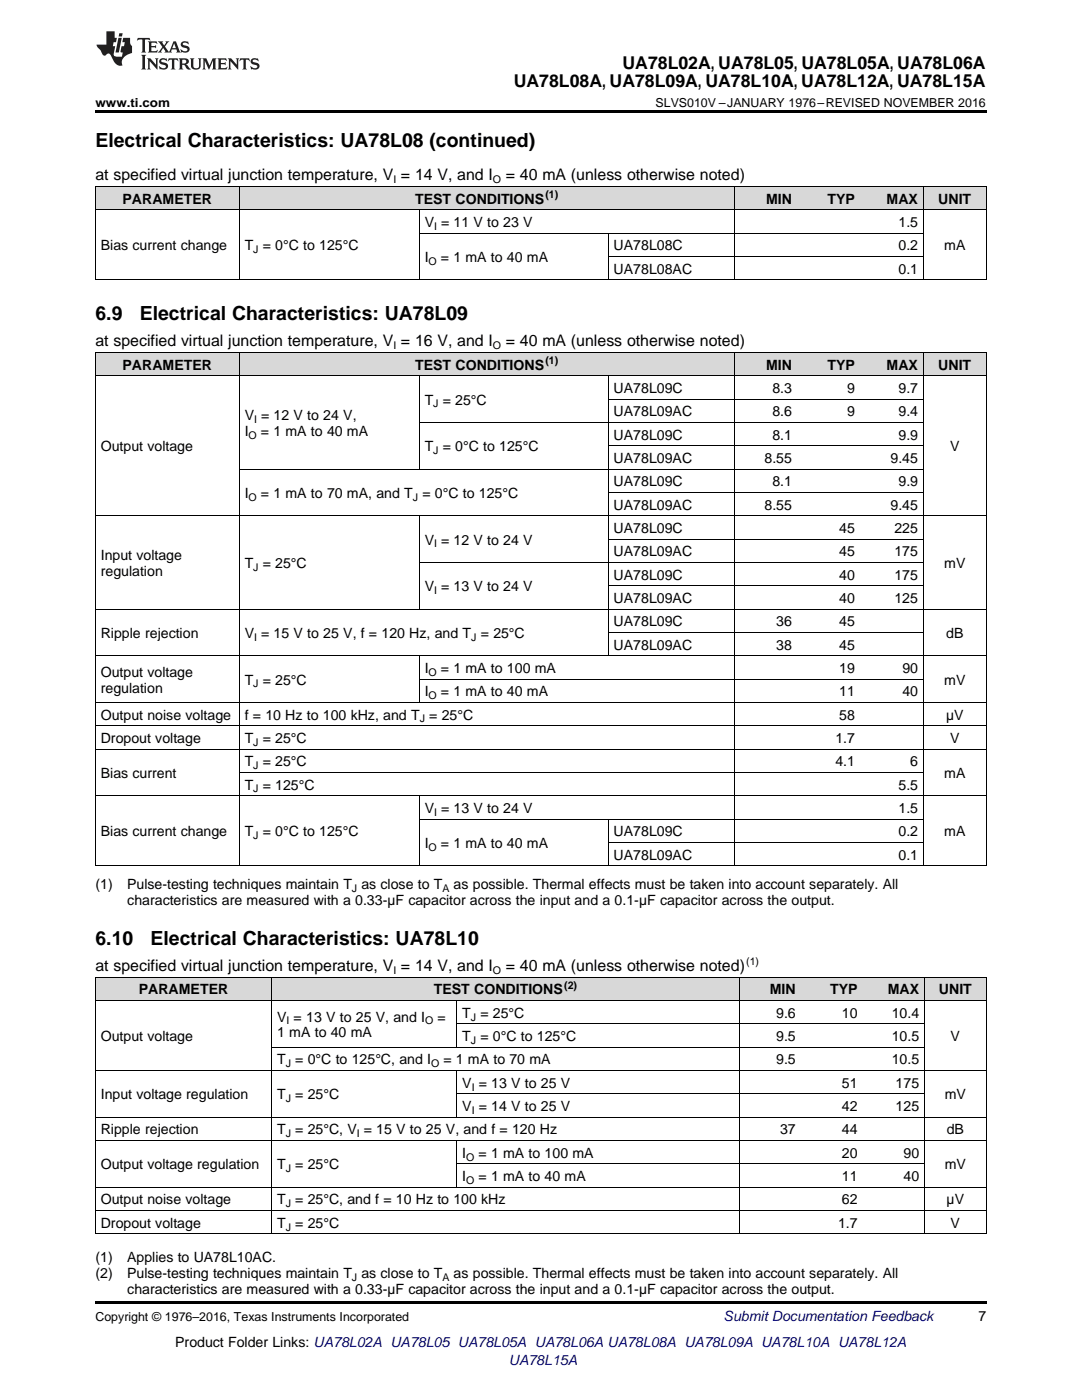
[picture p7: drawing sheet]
<svg xmlns="http://www.w3.org/2000/svg" width="216mm" height="279mm" viewBox="0 0 216 279" stroke-linecap="round" stroke-linejoin="round" font-family="sans-serif">
<defs><g id="words">
<g font-size="3.9">
<text x="19" y="29.3">Electrical Characteristics: UA78L08 (continued)</text>
<text x="19" y="64">6.9</text>
<text x="27.9" y="64">Electrical Characteristics: UA78L09</text>
<text x="19" y="188.7">6.10</text>
<text x="30.1" y="188.7">Electrical Characteristics: UA78L10</text>
</g>
<g font-size="3.5">
<text x="102.5" y="17.3">UA78L08A, UA78L09A, UA78L10A, UA78L12A, UA78L15A</text>
<text x="124.2" y="13.8">UA78L02A, UA78L05, UA78L05A, UA78L06A</text>
</g>
<g font-size="3.2">
<text x="19" y="36">at specified virtual junction temperature, V = 14 V, and I</text>
<text x="100.9" y="36">= 40 mA (unless otherwise noted)</text>
<text x="19" y="69.1">at specified virtual junction temperature, V = 16 V, and I</text>
<text x="100.9" y="69.1">= 40 mA (unless otherwise noted)</text>
<text x="19" y="193.8">at specified virtual junction temperature, V = 14 V, and I</text>
<text x="100.9" y="193.8">= 40 mA (unless otherwise noted)</text>
</g>
<g font-size="2.8">
<text x="24.4" y="40.6">PARAMETER</text>
<text x="82.8" y="40.6">TEST CONDITIONS</text>
<text x="152.9" y="40.6">MIN</text>
<text x="165.1" y="40.6">TYP</text>
<text x="176.9" y="40.6">MAX</text>
<text x="187.2" y="40.6">UNIT</text>
<text x="84.7" y="45.3">V = 11 V to 23 V</text>
<text x="179.3" y="45.3">1.5</text>
<text x="20.1" y="50">Bias current change</text>
<text x="48.8" y="50">T = 0°C to 125°C</text>
<text x="84.7" y="52.3">I</text>
<text x="88" y="52.3">= 1 mA to 40 mA</text>
<text x="122.4" y="50">UA78L08C</text>
<text x="179.3" y="50">0.2</text>
<text x="188.4" y="50">mA</text>
<text x="122.4" y="54.6">UA78L08AC</text>
<text x="179.3" y="54.6">0.1</text>
<text x="24.4" y="73.8">PARAMETER</text>
<text x="82.8" y="73.8">TEST CONDITIONS</text>
<text x="152.9" y="73.8">MIN</text>
<text x="165.1" y="73.8">TYP</text>
<text x="176.9" y="73.8">MAX</text>
<text x="187.2" y="73.8">UNIT</text>
<text x="48.8" y="83.8">V = 12 V to 24 V,</text>
<text x="84.7" y="80.8">T = 25°C</text>
<text x="122.4" y="78.4">UA78L09C</text>
<text x="122.4" y="83.1">UA78L09AC</text>
<text x="154.1" y="78.4">8.3</text>
<text x="154.1" y="83.1">8.6</text>
<text x="169" y="78.4">9</text>
<text x="169" y="83.1">9</text>
<text x="179.3" y="78.4">9.7</text>
<text x="179.3" y="83.1">9.4</text>
<text x="48.8" y="87">I</text>
<text x="52.1" y="87">= 1 mA to 40 mA</text>
<text x="122.4" y="87.7">UA78L09C</text>
<text x="154.1" y="87.7">8.1</text>
<text x="179.3" y="87.7">9.9</text>
<text x="20.1" y="90.1">Output voltage</text>
<text x="84.7" y="90.1">T = 0°C to 125°C</text>
<text x="122.4" y="92.4">UA78L09AC</text>
<text x="152.5" y="92.4">8.55</text>
<text x="177.7" y="92.4">9.45</text>
<text x="189.6" y="90.1">V</text>
<text x="48.8" y="99.4">I</text>
<text x="52.1" y="99.4">= 1 mA to 70 mA, and T = 0°C to 125°C</text>
<text x="122.4" y="97">UA78L09C</text>
<text x="122.4" y="101.7">UA78L09AC</text>
<text x="152.5" y="101.7">8.55</text>
<text x="154.1" y="97">8.1</text>
<text x="177.7" y="101.7">9.45</text>
<text x="179.3" y="97">9.9</text>
<text x="122.4" y="106.4">UA78L09C</text>
<text x="167.5" y="106.4">45</text>
<text x="178.5" y="106.4">225</text>
<text x="20.1" y="111.8">Input voltage</text>
<text x="48.8" y="113.3">T = 25°C</text>
<text x="84.7" y="108.7">V = 12 V to 24 V</text>
<text x="122.4" y="111">UA78L09AC</text>
<text x="167.5" y="111">45</text>
<text x="178.5" y="111">175</text>
<text x="188.4" y="113.3">mV</text>
<text x="20.1" y="114.9">regulation</text>
<text x="84.7" y="118">V = 13 V to 24 V</text>
<text x="122.4" y="115.7">UA78L09C</text>
<text x="167.5" y="115.7">40</text>
<text x="178.5" y="115.7">175</text>
<text x="122.4" y="120.3">UA78L09AC</text>
<text x="122.4" y="125">UA78L09C</text>
<text x="154.9" y="125">36</text>
<text x="167.5" y="120.3">40</text>
<text x="167.5" y="125">45</text>
<text x="178.5" y="120.3">125</text>
<text x="20.1" y="127.3">Ripple rejection</text>
<text x="48.8" y="127.3">V = 15 V to 25 V, f = 120 Hz, and T = 25°C</text>
<text x="122.4" y="129.6">UA78L09AC</text>
<text x="154.9" y="129.6">38</text>
<text x="167.5" y="129.6">45</text>
<text x="188.8" y="127.3">dB</text>
<text x="20.1" y="135">Output voltage</text>
<text x="48.8" y="136.6">T = 25°C</text>
<text x="84.7" y="134.3">I</text>
<text x="88" y="134.3">= 1 mA to 100 mA</text>
<text x="167.5" y="134.3">19</text>
<text x="180.1" y="134.3">90</text>
<text x="188.4" y="136.6">mV</text>
<text x="20.1" y="138.2">regulation</text>
<text x="20.1" y="143.6">Output noise voltage</text>
<text x="48.8" y="143.6">f = 10 Hz to 100 kHz, and T = 25°C</text>
<text x="84.7" y="139">I</text>
<text x="88" y="139">= 1 mA to 40 mA</text>
<text x="167.5" y="139">11</text>
<text x="167.5" y="143.6">58</text>
<text x="180.1" y="139">40</text>
<text x="188.8" y="143.6">µV</text>
<text x="20.1" y="148.3">Dropout voltage</text>
<text x="48.8" y="148.3">T = 25°C</text>
<text x="166.7" y="148.3">1.7</text>
<text x="189.6" y="148.3">V</text>
<text x="20.1" y="155.3">Bias current</text>
<text x="48.8" y="152.9">T = 25°C</text>
<text x="166.7" y="152.9">4.1</text>
<text x="181.6" y="152.9">6</text>
<text x="188.4" y="155.3">mA</text>
<text x="48.8" y="157.6">T = 125°C</text>
<text x="179.3" y="157.6">5.5</text>
<text x="20.1" y="166.9">Bias current change</text>
<text x="48.8" y="166.9">T = 0°C to 125°C</text>
<text x="84.7" y="162.2">V = 13 V to 24 V</text>
<text x="122.4" y="166.9">UA78L09C</text>
<text x="179.3" y="162.2">1.5</text>
<text x="179.3" y="166.9">0.2</text>
<text x="188.4" y="166.9">mA</text>
<text x="84.7" y="169.2">I</text>
<text x="88" y="169.2">= 1 mA to 40 mA</text>
<text x="122.4" y="171.6">UA78L09AC</text>
<text x="179.3" y="171.6">0.1</text>
<text x="19" y="177.4">(1)</text>
<text x="25.4" y="177.4">Pulse-testing techniques maintain T as close to T</text>
<text x="90.5" y="177.4">as possible. Thermal effects must be taken into account separately. All</text>
<text x="25.4" y="180.6">characteristics are measured with a 0.33-µF capacitor across the input and a 0.1-µF capacitor across the output.</text>
<text x="27.7" y="198.5">PARAMETER</text>
<text x="55.3" y="203.9">V = 13 V to 25 V, and I</text>
<text x="86.6" y="198.5">TEST CONDITIONS</text>
<text x="87.3" y="203.9">=</text>
<text x="92.3" y="203.1">T = 25°C</text>
<text x="153.6" y="198.5">MIN</text>
<text x="154.9" y="203.1">9.6</text>
<text x="165.6" y="198.5">TYP</text>
<text x="168" y="203.1">10</text>
<text x="177.2" y="198.5">MAX</text>
<text x="177.9" y="203.1">10.4</text>
<text x="187.4" y="198.5">UNIT</text>
<text x="20.1" y="207.8">Output voltage</text>
<text x="55.3" y="207">1 mA to 40 mA</text>
<text x="92.3" y="207.8">T = 0°C to 125°C</text>
<text x="154.9" y="207.8">9.5</text>
<text x="177.9" y="207.8">10.5</text>
<text x="189.7" y="207.8">V</text>
<text x="55.3" y="212.4">T = 0°C to 125°C, and I</text>
<text x="88.5" y="212.4">= 1 mA to 70 mA</text>
<text x="154.9" y="212.4">9.5</text>
<text x="177.9" y="212.4">10.5</text>
<text x="20.1" y="219.4">Input voltage regulation</text>
<text x="55.3" y="219.4">T = 25°C</text>
<text x="92.3" y="217.1">V = 13 V to 25 V</text>
<text x="92.3" y="221.8">V = 14 V to 25 V</text>
<text x="168" y="217.1">51</text>
<text x="168" y="221.8">42</text>
<text x="178.7" y="217.1">175</text>
<text x="178.7" y="221.8">125</text>
<text x="188.5" y="219.4">mV</text>
<text x="20.1" y="226.4">Ripple rejection</text>
<text x="55.3" y="226.4">T = 25°C, V = 15 V to 25 V, and f = 120 Hz</text>
<text x="155.6" y="226.4">37</text>
<text x="168" y="226.4">44</text>
<text x="188.9" y="226.4">dB</text>
<text x="20.1" y="233.4">Output voltage regulation</text>
<text x="55.3" y="233.4">T = 25°C</text>
<text x="92.3" y="231.1">I</text>
<text x="95.5" y="231.1">= 1 mA to 100 mA</text>
<text x="168" y="231.1">20</text>
<text x="180.3" y="231.1">90</text>
<text x="188.5" y="233.4">mV</text>
<text x="92.3" y="235.7">I</text>
<text x="95.5" y="235.7">= 1 mA to 40 mA</text>
<text x="168" y="235.7">11</text>
<text x="180.3" y="235.7">40</text>
<text x="20.1" y="240.4">Output noise voltage</text>
<text x="20.1" y="245">Dropout voltage</text>
<text x="55.3" y="240.4">T = 25°C, and f = 10 Hz to 100 kHz</text>
<text x="55.3" y="245">T = 25°C</text>
<text x="167.2" y="245">1.7</text>
<text x="168" y="240.4">62</text>
<text x="188.9" y="240.4">µV</text>
<text x="189.7" y="245">V</text>
<text x="19" y="251.9">(1)</text>
<text x="25.4" y="251.9">Applies to UA78L10AC.</text>
<text x="19" y="255.1">(2)</text>
<text x="25.4" y="255.1">Pulse-testing techniques maintain T as close to T</text>
<text x="90.5" y="255.1">as possible. Thermal effects must be taken into account separately. All</text>
<text x="25.4" y="258.2">characteristics are measured with a 0.33-µF capacitor across the input and a 0.1-µF capacitor across the output.</text>
<text x="195.3" y="263.6">7</text>
<text x="35" y="268.9">Product Folder Links: UA78L02A UA78L05 UA78L05A UA78L06A UA78L08A UA78L09A UA78L10A UA78L12A</text>
</g>
<g font-size="2.8" fill="#0000c8">
<text x="144.4" y="263.6">Submit Documentation Feedback</text>
<text x="101.5" y="272.4">UA78L15A</text>
</g>
<g font-size="2.5">
<text x="19" y="21.4">www.ti.com</text>
<text x="130.8" y="21.4">SLVS010V –JANUARY 1976–REVISED NOVEMBER 2016</text>
<text x="19" y="263.6">Copyright © 1976–2016, Texas Instruments Incorporated</text>
</g>
<g font-size="2.1">
<text x="78.5" y="36.6">I</text>
<text x="98.4" y="36.6">O</text>
<text x="108.8" y="39.5">(1)</text>
<text x="86.6" y="45.9">I</text>
<text x="50.5" y="50.5">J</text>
<text x="85.5" y="52.8">O</text>
<text x="78.5" y="69.7">I</text>
<text x="98.4" y="69.7">O</text>
<text x="108.8" y="72.6">(1)</text>
<text x="86.4" y="81.3">J</text>
<text x="49.6" y="87.6">O</text>
<text x="50.7" y="84.4">I</text>
<text x="86.4" y="90.6">J</text>
<text x="49.6" y="99.9">O</text>
<text x="82.4" y="99.9">J</text>
<text x="50.5" y="113.9">J</text>
<text x="86.6" y="109.3">I</text>
<text x="86.6" y="118.6">I</text>
<text x="50.7" y="127.9">I</text>
<text x="94" y="127.9">J</text>
<text x="50.5" y="137.2">J</text>
<text x="85.5" y="134.9">O</text>
<text x="85.5" y="139.5">O</text>
<text x="50.5" y="148.8">J</text>
<text x="83.7" y="144.2">J</text>
<text x="50.5" y="153.5">J</text>
<text x="50.5" y="158.2">J</text>
<text x="50.5" y="167.5">J</text>
<text x="86.6" y="162.8">I</text>
<text x="85.5" y="169.8">O</text>
<text x="70.2" y="178">J</text>
<text x="88.3" y="178">A</text>
<text x="78.5" y="194.5">I</text>
<text x="98.4" y="194.5">O</text>
<text x="112.6" y="197.3">(2)</text>
<text x="148.9" y="192.5">(1)</text>
<text x="93.9" y="203.7">J</text>
<text x="57.2" y="204.4">I</text>
<text x="84.8" y="204.4">O</text>
<text x="93.9" y="208.4">J</text>
<text x="57" y="213">J</text>
<text x="86" y="213">O</text>
<text x="57" y="220">J</text>
<text x="94.1" y="217.7">I</text>
<text x="57" y="227">J</text>
<text x="71.2" y="227">I</text>
<text x="94.1" y="222.3">I</text>
<text x="57" y="234">J</text>
<text x="93" y="231.6">O</text>
<text x="93" y="236.3">O</text>
<text x="57" y="240.9">J</text>
<text x="57" y="245.6">J</text>
<text x="70.2" y="255.6">J</text>
<text x="88.3" y="255.6">A</text>
</g>
</g></defs>
<g fill="#d8d8d8">
<path d="M19 195.1h35.3v4.6h-35.3z"/>
<path d="M54.3 195.1h36.9v4.6h-36.9z"/>
<path d="M91.2 195.1h56.3v4.6h-56.3z"/>
<path d="M147.5 195.1h12.4v4.6h-12.4z"/>
<path d="M159.9 195.1h12.3v4.6h-12.3z"/>
<path d="M172.2 195.1h12.3v4.6h-12.3z"/>
<path d="M184.5 195.1h12.3v4.6h-12.3z"/>
<path d="M19 70.4h28.8v4.6h-28.8z"/>
<path d="M47.8 70.4h35.9v4.6h-35.9z"/>
<path d="M83.7 70.4h37.7v4.6h-37.7z"/>
<path d="M121.4 70.4h25.1v4.6h-25.1z"/>
<path d="M146.5 70.4h12.6v4.6h-12.6z"/>
<path d="M159.1 70.4h12.6v4.6h-12.6z"/>
<path d="M171.7 70.4h12.6v4.6h-12.6z"/>
<path d="M184.3 70.4h12.5v4.6h-12.5z"/>
<path d="M19 37.3h28.8v4.6h-28.8z"/>
<path d="M47.8 37.3h35.9v4.6h-35.9z"/>
<path d="M83.7 37.3h37.7v4.6h-37.7z"/>
<path d="M121.4 37.3h25.1v4.6h-25.1z"/>
<path d="M146.5 37.3h12.6v4.6h-12.6z"/>
<path d="M159.1 37.3h12.6v4.6h-12.6z"/>
<path d="M171.7 37.3h12.6v4.6h-12.6z"/>
<path d="M184.3 37.3h12.5v4.6h-12.5z"/>
</g>
<g fill="#000">
<path d="M19 22h177.8v.5h-177.8zM19 55.8l.2 .1zM83.6 55.8l.1 .1zM121.3 55.8l.1 .1zM146.4 55.8l.1 .1zM159 55.8l.1 .1zM171.6 55.8l.1 .1zM184.1 55.8l.2 .1zM196.7 55.8l.1 .1zM19 172.8h.2zM83.6 172.8h.1zM121.3 172.8h.1z"/>
<path d="M146.4 172.8h.1zM159 172.8h.1zM171.6 172.8h.1zM184.1 172.8h.2zM196.7 172.8h.1zM19 259.7h177.8v.5h-177.8z"/>
</g>
<g fill="none" stroke="#000" stroke-width=".2">
<path d="M19 37.2h177.8M19.1 37.2v18.7M47.7 37.2v18.7M146.5 37.2v18.7M184.2 37.2v18.7M196.8 37.2v18.7M19 55.8h177.8M19 41.9h177.8M83.6 41.9v14M83.7 46.5h100.6M121.3 46.5v9.4M121.4 51.2h62.9"/>
<path d="M19 75h177.8M19 70.3h177.8M19.1 70.3v102.5M47.7 70.3v102.5M83.6 75v18.7M121.3 75v55.9M121.4 79.6h62.9M146.5 70.3v102.5M184.2 70.3v102.5M196.8 70.3v102.5M47.8 93.6h136.5M83.7 84.3h100.6"/>
<path d="M121.4 98.3h62.9M121.4 89h62.9M19 102.9h177.8M83.6 102.9v18.7M83.7 112.2h100.6M121.4 116.9h62.9M121.4 107.6h62.9M19 130.9h177.8M19 121.5h177.8M83.6 130.9v9.3M83.7 135.5h100.6M121.4 126.2h62.9"/>
<path d="M19 158.8h177.8M19 149.5h177.8M19 144.8h177.8M19 140.2h177.8M47.8 154.1h136.5M83.6 158.8v14M19 172.8h177.8M83.7 163.5h100.6M121.3 163.5v9.3M121.4 168.1h62.9M19 199.7h177.8M19 195h177.8"/>
<path d="M19.1 195.1v51.2M54.2 195.1v51.2M91.1 199.7v9.4M147.5 195.1v51.2M184.4 195.1v51.2M196.8 195.1v51.2M19 213.7h177.8M54.3 209h130.2M91.1 213.7v9.3M91.2 218.3h93.3M91.2 204.3h93.3M19 236.9h177.8"/>
<path d="M19 227.6h177.8M19 223h177.8M91.1 227.6v9.4M91.2 232.3h93.3M19 246.3h177.8M19 241.6h177.8"/>
</g>
<g fill="#231f20">
<path d="M27.5 7.6l-.1 .5 .4-.2h.6v.1v2.1l-.2 .4h1l-.3-.4v-2.1l.1-.1h.5l.5 .2-.2-.5zM29.5 8.3l.2 .3v1.5l-.2 .4h1.8l.2-.6a1.04 1.04 0 0 1-1.3 .2v-.7h.6l.3 .2v-.6l-.3 .2h-.6v-.6l.8-.1 .4 .3-.2-.5zM31.5 8.3l.9 1.1-.9 1.1h.8l-.2-.2 .5-.7 .4 .7-.2 .2h1.5l-.1-.2 .1-.4h.9l.1 .4-.2 .2h1l-.3-.3-.7-1.9h-.5l-.9 2-.8-1 .9-1h-.8l.1 .3-.3 .5-.4-.6 .2-.2zM34.7 8.6l.4 1h-.7zM36.3 8.4a.63 .63 0 0 0-.2 .7 .63 .63 0 0 0 .6 .4l.6 .2 .1 .2a.75 .75 0 0 1-.7 .4 .75 .75 0 0 1-.6-.5l.1 .7 .1-.1a1.11 1.11 0 0 0 1.5-.6 1.13 1.13 0 0 0-1.2-.8l-.1-.4a1.04 1.04 0 0 1 1.2 .2l-.2-.5-.1 .1-.5-.2zM28.2 10.9l.2 .4v2.2l-.2 .4h1l-.3-.4v-2.2l.3-.4zM29.3 11.6l.3 .4v1.5l-.3 .4h.8l-.2-.4v-1.3l1.5 1.7v-1.9l.2-.4h-.7l.2 .4v.9l-1.1-1.3zM32 11.8a.62 .62 0 0 0-.2 .7 .62 .62 0 0 0 .6 .4l.6 .1 .1 .3a.76 .76 0 0 1-.7 .3 .76 .76 0 0 1-.6-.4l.1 .7 .1-.1a1.11 1.11 0 0 0 1.5-.6 1.13 1.13 0 0 0-1.2-.8l-.1-.4a1.04 1.04 0 0 1 1.2 .2l-.2-.6-.1 .1-.5-.1zM33.7 11.6l-.2 .6a.61 .61 0 0 1 .8-.3v1.6l-.2 .4h.9l-.2-.4v-1.6a.63 .63 0 0 1 .8 .3l-.2-.6zM35.6 11.6l.3 .4v1.5l-.3 .4h1l-.2-.2v-.8l.5 .2a.76 .76 0 0 0 1.2 .7l-1-1a.58 .58 0 0 0 .6-.5 .58 .58 0 0 0-.5-.6zM36.4 11.9h.1a.45 .45 0 0 1 .5 .1 .45 .45 0 0 1 .1 .5l-.7 .2zM37.9 11.6l.2 .2a2.17 2.17 0 0 0 .3 1.9 .99 .99 0 0 0 1.6-.6v-1.1l.2-.4h-.7l.2 .2a1.92 1.92 0 0 1-.2 1.8 .6 .6 0 0 1-.9-.5v-1.1l.2-.4zM40.4 11.6l.2 .4v1.5l-.2 .4h.7l-.2-.4v-1.4l.8 1.8 .8-1.8v1.4l-.2 .4h.9l-.2-.4v-1.5l.2-.4h-.8l-.6 1.5-.6-1.5zM43.4 11.6l.2 .4v1.5l-.2 .4h1.8l.2-.6a1.04 1.04 0 0 1-1.3 .1v-.6h.5l.4 .2v-.6l-.4 .2h-.5v-.7h.8l.3 .3-.1-.6zM45.5 11.6l.2 .4v1.5l-.2 .4h.7l-.2-.4v-1.3l1.5 1.7v-1.9l.2-.4h-.7l.2 .4v.9l-1.1-1.3zM47.9 11.6l-.1 .6a.61 .61 0 0 1 .8-.3v1.6l-.3 .4h1l-.3-.4 .1-1.6a.63 .63 0 0 1 .7 .3l-.1-.6zM50.2 11.8a.62 .62 0 0 0-.2 .7 .62 .62 0 0 0 .6 .4l.6 .1 .2 .3a.76 .76 0 0 1-.8 .3 .76 .76 0 0 1-.6-.4l.1 .7 .2-.1a1.11 1.11 0 0 0 1.5-.6 1.13 1.13 0 0 0-1.3-.8l-.1-.4a1.04 1.04 0 0 1 1.2 .2l-.1-.6-.2 .1-.5-.1z"/>
<path d="M21.2 6.3v2.6h-1.9l.1 .4 .7 .9a.91 .91 0 0 0 1 .8 .56 .56 0 0 1 .5-.3 .56 .56 0 0 1 .5 .3l.4 .8a1.53 1.53 0 0 0 1.9 1.2 1.54 1.54 0 0 1 1-2.1l.9-.3v-1.4a1.52 1.52 0 0 1-.3-1.6h-1.4l-.2 .8h.5l-.2 .8h-.4l-.2 1v.2l.4 .1-.2 .8a1.93 1.93 0 0 1-1.6-.3l.3-1.8h-.5l.2-.8h.4l.2-.8h-.4v-1.3zM23.6 7.6l-.6 2.9h.7l.6-2.9zM23.8 6.6l-.1 .7h.6l.2-.7z"/>
</g>
<use href="#words"/>
</svg>
